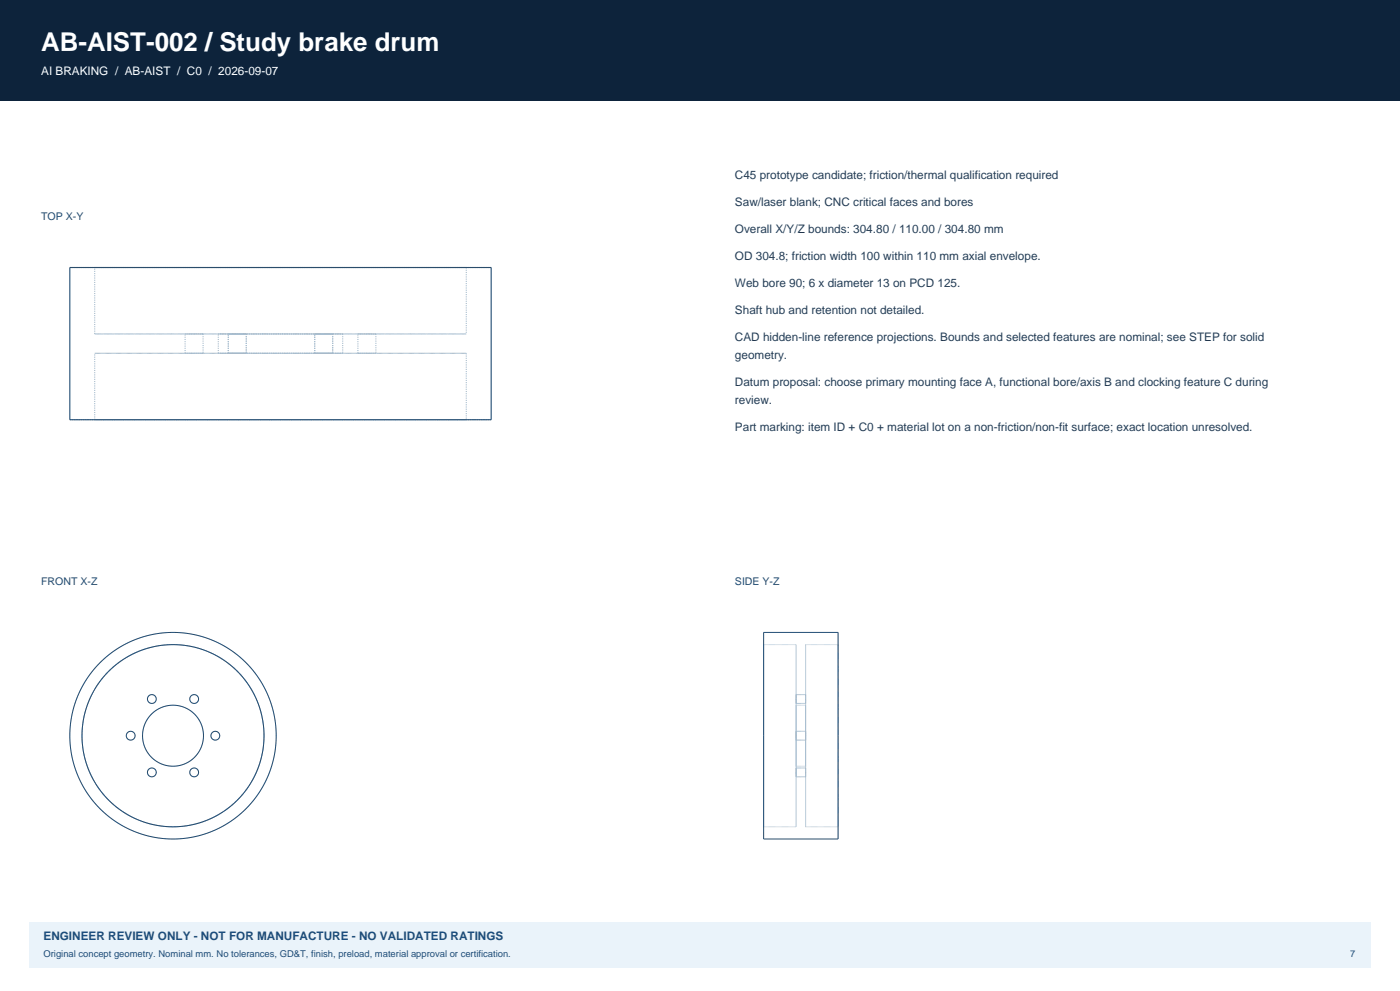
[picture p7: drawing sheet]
<svg xmlns="http://www.w3.org/2000/svg" width="420mm" height="297mm" viewBox="0 0 420 297" stroke-linecap="round" stroke-linejoin="round" font-family="sans-serif">
<defs><g id="words">
<text font-size="7.8" fill="#fff" x="12.3" y="15.2">AB-AIST-002 / Study brake drum</text>
<text font-size="3.5" fill="#fff" x="12.3" y="22.6">AI BRAKING / AB-AIST / C0 / 2026-09-07</text>
<g font-size="3.5" fill="#243e57">
<text x="220.5" y="53.6">C45 prototype candidate; friction/thermal qualification required</text>
<text x="220.5" y="61.7">Saw/laser blank; CNC critical faces and bores</text>
<text x="220.5" y="69.8">Overall X/Y/Z bounds: 304.80 / 110.00 / 304.80 mm</text>
<text x="220.5" y="77.9">OD 304.8; friction width 100 within 110 mm axial envelope.</text>
<text x="220.5" y="86">Web bore 90; 6 x diameter 13 on PCD 125.</text>
<text x="220.5" y="94.2">Shaft hub and retention not detailed.</text>
<text x="220.5" y="102.3">CAD hidden-line reference projections. Bounds and selected features are nominal; see STEP for solid</text>
<text x="220.5" y="107.6">geometry.</text>
<text x="220.5" y="115.7">Datum proposal: choose primary mounting face A, functional bore/axis B and clocking feature C during</text>
<text x="220.5" y="121">review.</text>
<text x="220.5" y="129.1">Part marking: item ID + C0 + material lot on a non-friction/non-fit surface; exact location unresolved.</text>
</g>
<text font-size="3.5" fill="#1b4e80" x="13.1" y="281.8">ENGINEER REVIEW ONLY - NOT FOR MANUFACTURE - NO VALIDATED RATINGS</text>
<g font-size="3.2" fill="#254c6e">
<text x="12.3" y="65.9">TOP X-Y</text>
<text x="12.3" y="175.3">FRONT X-Z</text>
<text x="220.5" y="175.3">SIDE Y-Z</text>
</g>
<g font-size="2.8" fill="#1b4e80">
<text x="13.1" y="286.8">Original concept geometry. Nominal mm. No tolerances, GD&amp;T, finish, preload, material approval or certification.</text>
<text x="405" y="286.8">7</text>
</g>
</g></defs>
<path d="M0 0h420v30h-420z" fill-rule="evenodd" fill="#0d233b"/>
<path d="M8.8 276.2h402.4v13.7h-402.4z" fill-rule="evenodd" fill="#eaf3fa"/>
<g fill="none" stroke="#a5bccd" stroke-width=".33" stroke-dasharray=".3 .3" stroke-linecap="butt">
<path d="M20.9 80.2h126.5M28.4 80.2h111.5M139.9 80.2h-111.5M139.9 80.2v19.9M28.4 100.1h111.5M28.4 105.9h111.5M28.4 100.1v-19.9M55.5 100.1h5.4M55.5 105.9h5.4M55.5 105.9v-5.8M60.9 100.1h-5.4M60.9 105.9h-5.4"/>
<path d="M60.9 100.1v5.8M65.5 100.1h37.3M65.5 105.9h37.3M65.5 105.9v-5.8M68.5 100.1h5.4M68.5 105.9h5.4M68.5 105.9v-5.8M73.9 100.1h-5.4M73.9 105.9h-5.4M73.9 100.1v5.8M94.4 100.1h5.4M94.4 105.9h5.4"/>
<path d="M94.4 105.9v-5.8M99.8 100.1h-5.4M99.8 105.9h-5.4M99.8 100.1v5.8M102.8 100.1h-37.3M102.8 105.9h-37.3M102.8 100.1v5.8M107.4 100.1h5.4M107.4 105.9h5.4M107.4 105.9v-5.8M112.8 100.1h-5.4M112.8 105.9h-5.4"/>
<path d="M112.8 100.1v5.8M139.9 100.1h-111.5M139.9 105.9h-111.5M139.9 105.9v19.9M20.9 125.8h126.5M28.4 125.8h111.5M28.4 125.8v-19.9M139.9 125.8h-111.5"/>
</g>
<path d="M20.9 80.2h126.5v45.6h-126.5z" fill="none" stroke="#254c6e" stroke-width=".33"/>
<g fill="none" stroke="#a5bccd" stroke-width=".3" stroke-dasharray=".2 .2" stroke-linecap="butt">
<path d="M229.1 189.5v61.9M229.1 193.2v54.6M229.1 193.2h9.7M238.8 193.2v54.6M241.7 193.2v54.6M241.7 193.2h9.7M251.4 189.5v61.9M251.4 193.2v54.6M46.9 209.5l-.4 .9-.9 .4-1-.4-.4-.9 .4-1 1-.3 .9 .4 .4 .9M59.6 209.5l-.4 .9-.9 .4-1-.4-.4-.9 .4-.9 1-.4 .9 .3 .4 1M238.8 219.2v1.3M238.8 209.5v1.3"/>
<path d="M238.8 210.8v-2.6M238.8 208.2v1.3M238.8 211.4v18.2M238.8 219.2h2.9M238.8 210.8h2.9M238.8 208.2h2.9M238.8 211.4h2.9M241.7 219.2v1.3M241.7 209.5v1.3M241.7 210.8v-2.6M241.7 208.2v1.3M241.7 211.4v18.2"/>
<path d="M40.5 220.5l-.4 .9-.9 .4-.9-.4-.4-.9 .4-.9 .9-.4 .9 .3 .4 1M46.9 231.5l-.4 .9-.9 .4-1-.4-.4-.9 .4-1 1-.3 .9 .3 .4 1M59.6 231.5l-.4 .9-.9 .4-1-.4-.4-.9 .4-1 1-.3 .9 .3 .4 1M61 220.5l-.1-1.8-.6-1.8-.8-1.6-1.1-1.3-1.3-1.1-1.6-.8-1.8-.6-1.8-.1-1.8 .1-1.8 .6-1.6 .8-1.3 1.1-1 1.3-.9 1.6-.6 1.8-.1 1.8 .1 1.8 .6 1.7 .9 1.6 1 1.4 1.3 1 1.6 .9 1.8 .6 1.8 .1 1.8-.1 1.8-.6 1.6-.9 1.3-1 1.1-1.4 .8-1.6 .6-1.7 .1-1.8M65.9 220.5l-.4 .9-.9 .4-.9-.4-.4-.9 .4-1 .9-.3 .9 .4 .4 .9M79.2 220.5l-.5-5.2-1.6-5.3-2.6-4.8-3.3-4-4.2-3.5-4.7-2.4-5-1.6-5.5-.5-5.2 .5-5 1.5-4.7 2.5-4.2 3.4-3.5 4.2-2.5 4.6-1.5 5.1-.6 5.4 .5 5.2 1.5 5.3 2.5 4.6 3.4 4.2 4.3 3.5 4.6 2.5 5.2 1.6 5.2 .5 5.5-.5 5-1.6 4.7-2.4 4.2-3.5 3.3-4 2.6-4.8 1.6-5.3 .5-5.2M82.9 220.5l-.6-6-1.8-5.8-1.3-2.8-1.6-2.7-3.9-4.7-4.7-3.8-5.3-2.8-5.8-1.8-6-.6-6 .6-5.8 1.8-5.3 2.8-4.7 3.8-3.9 4.7-1.6 2.7-1.3 2.8-1.8 5.8-.6 6 .6 6 1.8 5.8 1.3 2.8 1.6 2.7 3.9 4.7 4.7 3.8 5.3 2.8 5.8 1.8 6 .5 6-.5 5.8-1.8 5.3-2.8 4.7-3.8 3.9-4.7 1.6-2.7 1.3-2.8 1.8-5.8 .6-6M229.1 220.5v-27.3M238.8 220.5v-27.3M238.8 231.5v1.3M238.8 232.8v-2.6M238.8 230.2v1.3"/>
<path d="M238.8 220.5v1.3M238.8 221.8v-2.6M238.8 220.5v-9.1M238.8 229.6v-9.1M238.8 232.8h2.9M238.8 230.2h2.9M238.8 221.8h2.9M238.8 229.6h2.9M241.7 220.5v-27.3M241.7 231.5v1.3M241.7 232.8v-2.6M241.7 230.2v1.3"/>
<path d="M241.7 220.5v1.3M241.7 221.8v-2.6M241.7 220.5v-9.1M241.7 229.6v-9.1M251.4 220.5v-27.3M229.1 247.8v-27.3M229.1 247.8h9.7M238.8 247.8v-27.3M241.7 247.8v-27.3M241.7 247.8h9.7M251.4 247.8v-27.3"/>
</g>
<g fill="none" stroke="#254c6e" stroke-width=".3">
<path d="M229.1 189.5h22.3v61.9h-22.3z"/>
<circle cx="45.6" cy="209.5" r="1.32"/>
<circle cx="58.3" cy="209.5" r="1.32"/>
<circle cx="39.2" cy="220.5" r="1.32"/>
<circle cx="45.6" cy="231.5" r="1.32"/>
<circle cx="51.9" cy="220.5" r="27.3"/>
<circle cx="51.9" cy="220.5" r="9.1"/>
<circle cx="51.9" cy="220.5" r="31"/>
<circle cx="58.3" cy="231.5" r="1.32"/>
<circle cx="64.6" cy="220.5" r="1.32"/>
</g>
<use href="#words"/>
</svg>
